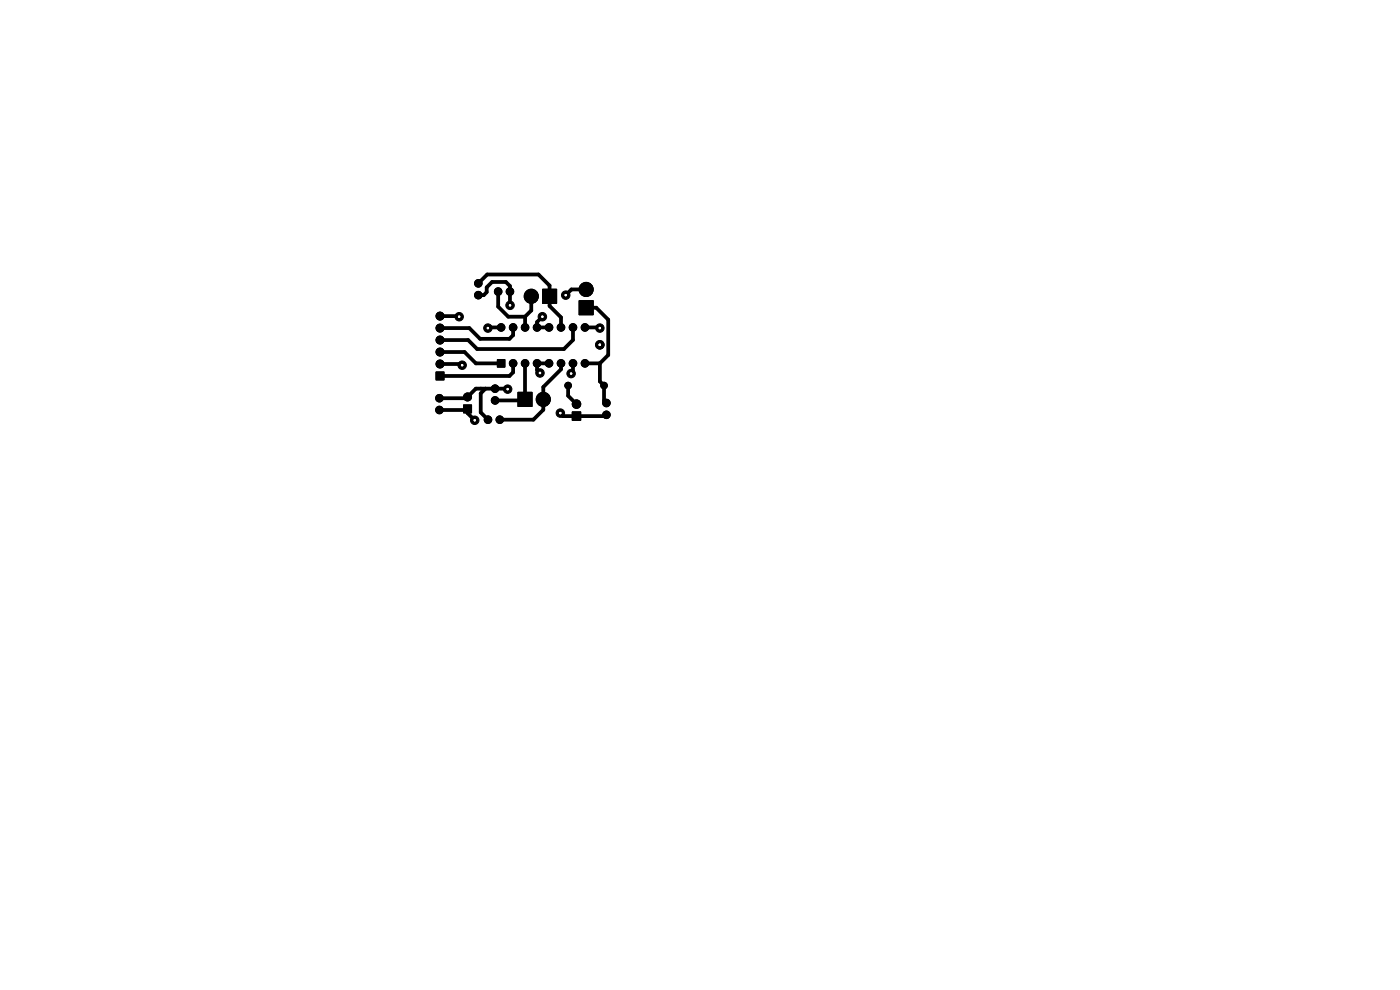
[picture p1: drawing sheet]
<svg xmlns="http://www.w3.org/2000/svg" width="297mm" height="210mm" viewBox="0 0 297 210" stroke-linecap="round" stroke-linejoin="round" font-family="sans-serif">
<g fill="#000" stroke="#000" stroke-width=".21">
<path d="M92.5 78.9h1.7v1.7h-1.7zM105.5 76.3h1.6v1.6h-1.6zM115.1 61.4h3v3h-3zM122.8 63.8h3v3h-3zM98.3 85.9h1.7v1.7h-1.7zM109.9 83.2h3v3h-3zM121.4 87.4h1.8v1.8h-1.8z"/>
<circle cx="93.3" cy="77.2" r=".85"/>
<circle cx="93.3" cy="72.1" r=".85"/>
<circle cx="93.3" cy="74.7" r=".85"/>
<circle cx="93.3" cy="67.1" r=".85"/>
<circle cx="93.3" cy="69.6" r=".85"/>
<circle cx="97.4" cy="67.2" r=".9"/>
<circle cx="98" cy="77.5" r=".9"/>
<circle cx="101.5" cy="60.1" r=".8"/>
<circle cx="101.5" cy="62.6" r=".8"/>
<circle cx="103.5" cy="69.6" r=".9"/>
<circle cx="105.7" cy="61.8" r=".8"/>
<circle cx="106.3" cy="69.5" r=".8"/>
<circle cx="108.2" cy="61.8" r=".8"/>
<circle cx="108.2" cy="64.8" r=".9"/>
<circle cx="108.9" cy="77.1" r=".8"/>
<circle cx="108.9" cy="69.5" r=".8"/>
<circle cx="111.4" cy="77.1" r=".8"/>
<circle cx="111.4" cy="69.5" r=".8"/>
<circle cx="112.7" cy="62.9" r="1.5"/>
<circle cx="113.9" cy="69.5" r=".8"/>
<circle cx="113.9" cy="77.1" r=".8"/>
<circle cx="114.6" cy="79.1" r=".9"/>
<circle cx="115.1" cy="67.2" r=".9"/>
<circle cx="116.5" cy="69.5" r=".8"/>
<circle cx="116.5" cy="77.1" r=".8"/>
<circle cx="119" cy="69.5" r=".8"/>
<circle cx="119" cy="77.1" r=".8"/>
<circle cx="120" cy="62.6" r=".9"/>
<circle cx="121.2" cy="79.2" r=".9"/>
<circle cx="121.6" cy="77.1" r=".8"/>
<circle cx="121.6" cy="69.5" r=".8"/>
<circle cx="124.1" cy="77.1" r=".8"/>
<circle cx="124.1" cy="69.5" r=".8"/>
<circle cx="124.3" cy="61.4" r="1.5"/>
<circle cx="127.3" cy="73.2" r=".9"/>
<circle cx="127.3" cy="69.6" r=".9"/>
<circle cx="93.2" cy="87" r=".8"/>
<circle cx="93.2" cy="84.5" r=".8"/>
<circle cx="99.2" cy="84.2" r=".85"/>
<circle cx="100.7" cy="89.2" r=".9"/>
<circle cx="103.5" cy="89" r=".8"/>
<circle cx="105" cy="84.9" r=".8"/>
<circle cx="105" cy="82.4" r=".8"/>
<circle cx="106" cy="89" r=".8"/>
<circle cx="107.7" cy="82.5" r=".9"/>
<circle cx="115.3" cy="84.7" r="1.5"/>
<circle cx="118.9" cy="87.6" r=".9"/>
<circle cx="120.5" cy="81.8" r=".7"/>
<circle cx="122.3" cy="85.7" r=".9"/>
<circle cx="128.1" cy="81.8" r=".7"/>
<circle cx="128.7" cy="88" r=".8"/>
<circle cx="128.7" cy="85.5" r=".8"/>
</g>
<g fill="none" stroke="#000" stroke-width=".8">
<path d="M93.3 74.7h5.3l2.4 2.4h5.3M93.3 67.1h3.9l.2 .2-.1-.1M93.3 77.2h4.5l.2 .3M101.5 62.6h1.1l.7-.6v-1l1.1-1.2h2.9l.9 .9v4.1h.1l-.1-.2M101.5 60.1l1.9-1.9h10.8l2.4 2.4v4.3l2.4 2.4v2.2M105.7 61.8v3.2l2.1 2.2h3.6M106.3 69.5h-2.7l-.1 .1M108.9 69.5v1.6l-.8 .8h-6.2l-2.3-2.3h-6.3M108.9 77.1v1.9l-.8 .8h-14.8M111.4 77.1v7.6l-.2 .2h-6.2M112.7 62.9v3l-1.3 1.3v2.3M115.1 67.2l-1.2 1.1v1.2h2.6"/>
<path d="M116.5 77.1h-2.6v1.4l.7 .6M119 77.1v1.2l-3.7 3.8v4.8l-2.1 2.1h-7.2M121.6 77.1v1.8l-.4 .3M121.6 69.5v2.6l-2 1.9h-18.4l-1.9-1.9h-6M124.1 69.5h3l.2 .1M124.1 77.1h3.2M124.3 61.4h-3.1l-1.2 1.2M124.3 65.3h2.2l2.5 2.5v7.5l-1.7 1.8M127.3 77.1v3.8l.8 .9v3.2l.6 .5M93.2 87h5.8l.2-.3v.9l1.5 1.6M103 82.4l-1 1.1v4l1.5 1.5M107.7 82.6l-6.7-.2-2.1 2.1h-5.7"/>
<path d="M119 87.9l.4 .4h9l.3-.3M120.5 81.8v2.2l1.8 1.7"/>
</g>
<g fill="#fff" stroke="#fff" stroke-width=".21">
<circle cx="127.3" cy="73.2" r=".15"/>
<circle cx="107.7" cy="82.5" r=".15"/>
<circle cx="114.6" cy="79.1" r=".15"/>
<circle cx="120" cy="62.6" r=".15"/>
<circle cx="108.2" cy="64.8" r=".15"/>
<circle cx="115.1" cy="67.2" r=".15"/>
<circle cx="118.9" cy="87.6" r=".15"/>
<circle cx="103.5" cy="69.6" r=".15"/>
<circle cx="100.7" cy="89.2" r=".15"/>
<circle cx="121.2" cy="79.2" r=".15"/>
<circle cx="98" cy="77.5" r=".15"/>
<circle cx="97.4" cy="67.2" r=".15"/>
<circle cx="127.3" cy="69.6" r=".15"/>
<circle cx="122.3" cy="88.3" r=".45"/>
<circle cx="122.3" cy="85.7" r=".45"/>
<circle cx="106.3" cy="77.1" r=".4"/>
<circle cx="108.9" cy="77.1" r=".4"/>
<circle cx="111.4" cy="77.1" r=".4"/>
<circle cx="113.9" cy="77.1" r=".4"/>
<circle cx="116.5" cy="77.1" r=".4"/>
<circle cx="119" cy="77.1" r=".4"/>
<circle cx="121.6" cy="77.1" r=".4"/>
<circle cx="124.1" cy="77.1" r=".4"/>
<circle cx="124.1" cy="69.5" r=".3"/>
<circle cx="121.6" cy="69.5" r=".4"/>
<circle cx="119" cy="69.5" r=".4"/>
<circle cx="116.5" cy="69.5" r=".4"/>
<circle cx="113.9" cy="69.5" r=".4"/>
<circle cx="111.4" cy="69.5" r=".4"/>
<circle cx="108.9" cy="69.5" r=".4"/>
<circle cx="106.3" cy="69.5" r=".4"/>
<circle cx="101.5" cy="62.6" r=".4"/>
<circle cx="101.5" cy="60.1" r=".4"/>
<circle cx="93.3" cy="79.8" r=".5"/>
<circle cx="93.3" cy="77.2" r=".5"/>
<circle cx="93.3" cy="74.7" r=".5"/>
<circle cx="93.3" cy="72.1" r=".5"/>
<circle cx="93.3" cy="69.6" r=".5"/>
<circle cx="93.3" cy="67.1" r=".5"/>
<circle cx="99.2" cy="86.7" r=".5"/>
<circle cx="99.2" cy="84.2" r=".5"/>
<circle cx="128.7" cy="85.5" r=".4"/>
<circle cx="128.7" cy="88" r=".4"/>
<circle cx="106" cy="89" r=".4"/>
<circle cx="103.5" cy="89" r=".4"/>
<circle cx="124.3" cy="65.3" r=".87"/>
<circle cx="124.3" cy="61.4" r=".87"/>
<circle cx="120.5" cy="81.8" r=".35"/>
<circle cx="128.1" cy="81.8" r=".35"/>
<circle cx="93.2" cy="84.5" r=".4"/>
<circle cx="93.2" cy="87" r=".4"/>
<circle cx="111.4" cy="84.7" r=".87"/>
<circle cx="115.3" cy="84.7" r=".87"/>
<circle cx="105" cy="82.4" r=".4"/>
<circle cx="105" cy="84.9" r=".4"/>
<circle cx="116.6" cy="62.9" r=".87"/>
<circle cx="112.7" cy="62.9" r=".87"/>
<circle cx="105.7" cy="61.8" r=".4"/>
<circle cx="108.2" cy="61.8" r=".4"/>
</g>
</svg>
